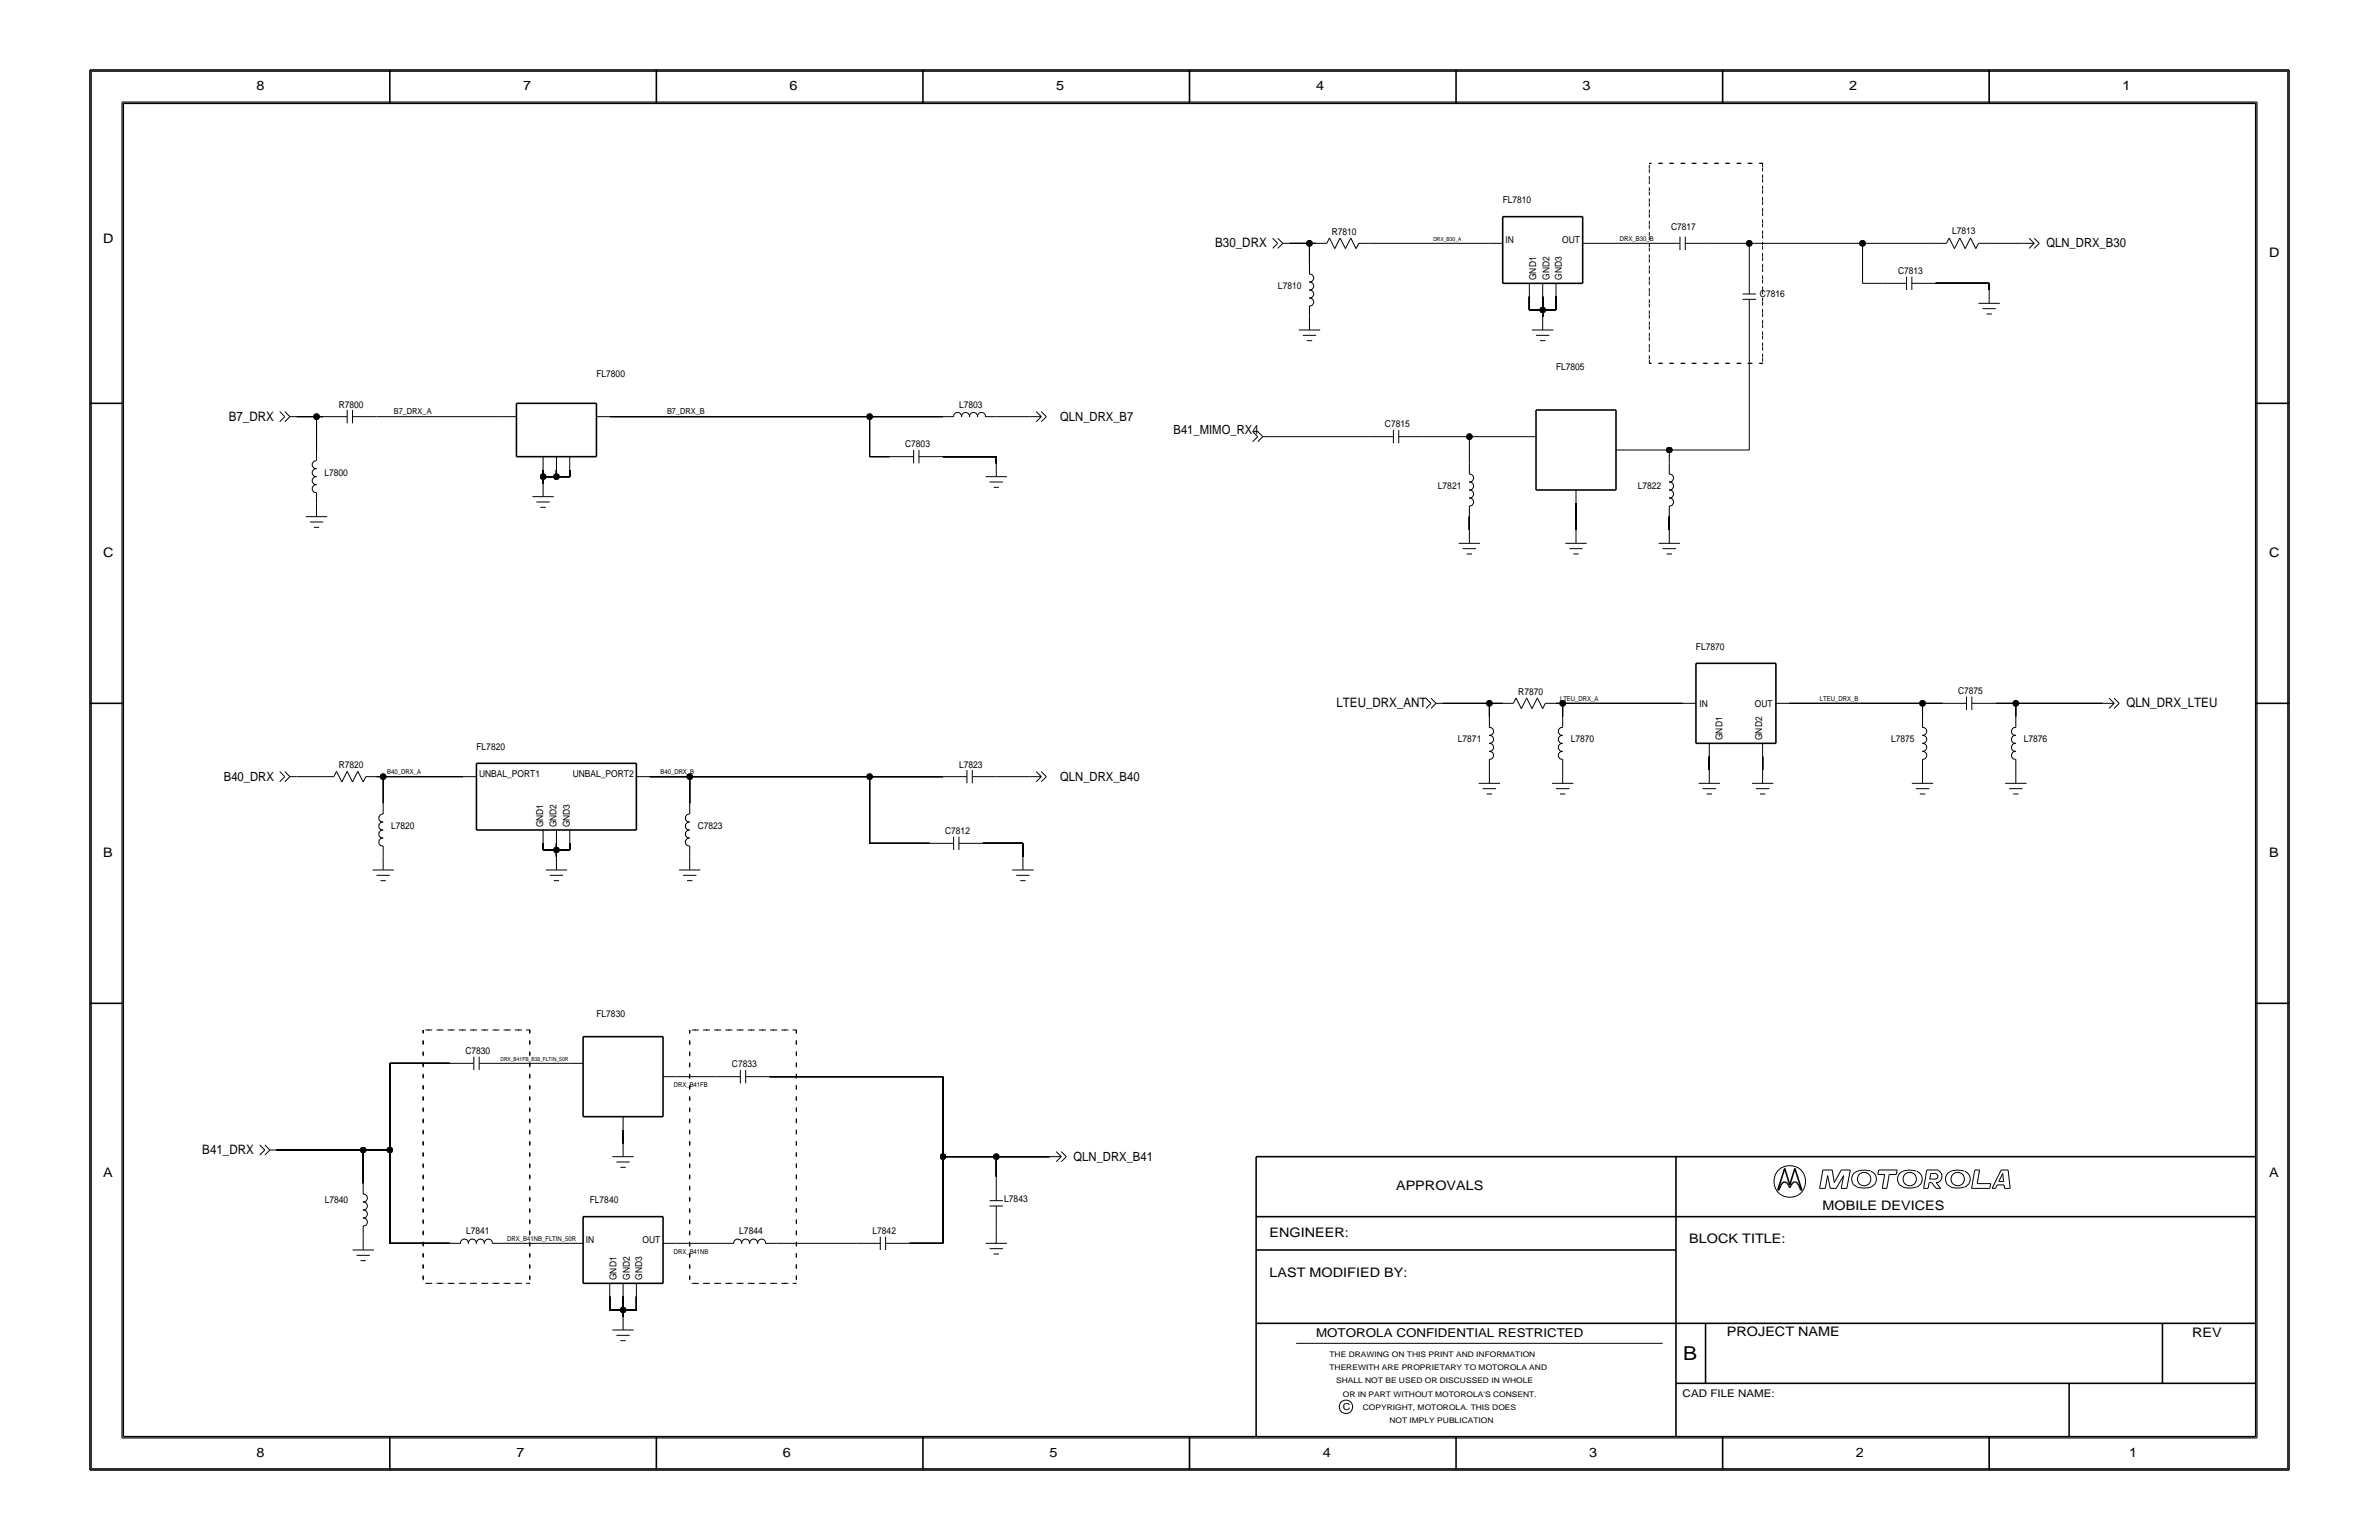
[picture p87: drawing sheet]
<svg xmlns="http://www.w3.org/2000/svg" width="432mm" height="279mm" viewBox="0 0 432 279" stroke-linecap="round" stroke-linejoin="round" font-family="sans-serif">
<defs><g id="words">
<text font-size="3.5" x="305.5" y="246.7">B</text>
<g font-size="2.4">
<text x="46.6" y="16.3">8</text>
<text x="94.9" y="16.3">7</text>
<text x="143.3" y="16.3">6</text>
<text x="191.7" y="16.3">5</text>
<text x="238.9" y="16.3">4</text>
<text x="287.3" y="16.3">3</text>
<text x="335.6" y="16.3">2</text>
<text x="385.2" y="16.3">1</text>
<text x="18.7" y="44.1">D</text>
<text x="220.6" y="44.9">B30_DRX</text>
<text x="411.8" y="46.6">D</text>
<text x="41.5" y="76.3">B7_DRX</text>
<text x="18.7" y="101">C</text>
<text x="411.8" y="101">C</text>
<text x="242.6" y="128.3">LTEU_DRX_ANT</text>
<text x="386" y="128.3">QLN_DRX_LTEU</text>
<text x="18.7" y="155.4">B</text>
<text x="411.8" y="155.4">B</text>
<text x="36.7" y="209.4">B41_DRX</text>
<text x="18.7" y="213.5">A</text>
<text x="253.4" y="215.9">APPROVALS</text>
<text x="411.8" y="213.5">A</text>
<text x="330.8" y="219.5">MOBILE DEVICES</text>
<text x="230.4" y="224.4">ENGINEER:</text>
<text x="306.6" y="225.6">BLOCK TITLE:</text>
<text x="230.4" y="231.6">LAST MODIFIED BY:</text>
<text x="313.4" y="242.4">PROJECT NAME</text>
<text x="397.9" y="242.5">REV</text>
<text x="46.6" y="264.3">8</text>
<text x="93.7" y="264.3">7</text>
<text x="142.1" y="264.3">6</text>
<text x="190.5" y="264.3">5</text>
<text x="240.1" y="264.3">4</text>
<text x="288.5" y="264.3">3</text>
<text x="336.9" y="264.3">2</text>
<text x="386.4" y="264.3">1</text>
</g>
<g font-size="2.3">
<text x="371.4" y="44.9">QLN_DRX_B30</text>
<text x="192.4" y="76.3">QLN_DRX_B7</text>
<text x="213" y="78.7">B41_MIMO_RX4</text>
<text x="40.6" y="141.6">B40_DRX</text>
<text x="192.4" y="141.6">QLN_DRX_B40</text>
<text x="194.9" y="210.6">QLN_DRX_B41</text>
</g>
<text font-size="2.2" x="238.9" y="242.5">MOTOROLA CONFIDENTIAL RESTRICTED</text>
<text font-size="1.9" x="305.4" y="253.4">CAD FILE NAME:</text>
<g font-size="1.7">
<text x="272.7" y="36.9">FL7810</text>
<text x="303.3" y="41.7">C7817</text>
<text x="241.7" y="42.6">R7810</text>
<text x="273.2" y="44.1">IN</text>
<text x="283.5" y="44.1">OUT</text>
<text x="354.3" y="42.5">L7813</text>
<text x="232" y="52.4">L7810</text>
<text x="278.8" y="50.8" transform="rotate(-90 278.8 50.8)">GND1</text>
<text x="281.2" y="50.8" transform="rotate(-90 281.2 50.8)">GND2</text>
<text x="283.5" y="50.7" transform="rotate(-90 283.5 50.7)">GND3</text>
<text x="319.4" y="53.8">C7816</text>
<text x="344.5" y="49.7">C7813</text>
<text x="108.3" y="68.3">FL7800</text>
<text x="282.4" y="67.1">FL7805</text>
<text x="61.5" y="74">R7800</text>
<text x="174.1" y="74">L7803</text>
<text x="251.4" y="77.5">C7815</text>
<text x="164.3" y="81.2">C7803</text>
<text x="58.9" y="86.3">L7800</text>
<text x="261" y="88.7">L7821</text>
<text x="297.3" y="88.7">L7822</text>
<text x="307.8" y="117.9">FL7870</text>
<text x="355.4" y="125.9">C7875</text>
<text x="275.6" y="126.1">R7870</text>
<text x="308.5" y="128.2">IN</text>
<text x="318.5" y="128.2">OUT</text>
<text x="86.5" y="136.1">FL7820</text>
<text x="264.6" y="134.7">L7871</text>
<text x="285.1" y="134.7">L7870</text>
<text x="312.6" y="134.3" transform="rotate(-90 312.6 134.3)">GND1</text>
<text x="319.9" y="134.3" transform="rotate(-90 319.9 134.3)">GND2</text>
<text x="343.2" y="134.7">L7875</text>
<text x="367.3" y="134.7">L7876</text>
<text x="61.5" y="139.4">R7820</text>
<text x="87" y="140.9">UNBAL_PORT1</text>
<text x="104" y="140.9">UNBAL_PORT2</text>
<text x="174.1" y="139.3">L7823</text>
<text x="71" y="150.4">L7820</text>
<text x="98.6" y="150.1" transform="rotate(-90 98.6 150.1)">GND1</text>
<text x="101" y="150.1" transform="rotate(-90 101 150.1)">GND2</text>
<text x="103.4" y="150.1" transform="rotate(-90 103.4 150.1)">GND3</text>
<text x="126.6" y="150.4">C7823</text>
<text x="171.6" y="151.3">C7812</text>
<text x="108.3" y="184.5">FL7830</text>
<text x="84.5" y="191.2">C7830</text>
<text x="132.8" y="193.6">C7833</text>
<text x="59" y="218.3">L7840</text>
<text x="107" y="218.3">FL7840</text>
<text x="182.3" y="218.1">L7843</text>
<text x="84.6" y="223.9">L7841</text>
<text x="106.3" y="225.6">IN</text>
<text x="116.6" y="225.6">OUT</text>
<text x="134.2" y="223.9">L7844</text>
<text x="158.4" y="223.9">L7842</text>
<text x="111.9" y="232.3" transform="rotate(-90 111.9 232.3)">GND1</text>
<text x="114.3" y="232.2" transform="rotate(-90 114.3 232.2)">GND2</text>
<text x="116.6" y="232.2" transform="rotate(-90 116.6 232.2)">GND3</text>
<text x="243.7" y="255.8">C</text>
</g>
<g font-size="1.5">
<text x="71.5" y="75.1">B7_DRX_A</text>
<text x="121.1" y="75.1">B7_DRX_B</text>
</g>
<g font-size="1.4">
<text x="241.3" y="246.1">THE DRAWING ON THIS PRINT AND INFORMATION</text>
<text x="241.3" y="248.6">THEREWITH ARE PROPRIETARY TO MOTOROLA AND</text>
<text x="242.5" y="251">SHALL NOT BE USED OR DISCUSSED IN WHOLE</text>
<text x="243.7" y="253.4">OR IN PART WITHOUT MOTOROLA'S CONSENT.</text>
<text x="247.3" y="255.8">COPYRIGHT, MOTOROLA. THIS DOES</text>
<text x="252.2" y="258.2">NOT IMPLY PUBLICATION</text>
</g>
<g font-size="1.2">
<text x="294" y="43.7">DRX_B30_B</text>
<text x="283.1" y="127.1">LTEU_DRX_A</text>
<text x="330.3" y="127.1">LTEU_DRX_B</text>
<text x="70.3" y="140.4">B40_DRX_A</text>
<text x="119.9" y="140.4">B40_DRX_B</text>
<text x="122.3" y="197.3">DRX_B41FB</text>
<text x="92" y="225.1">DRX_B41NB_FLTIN_50R</text>
<text x="122.3" y="227.5">DRX_B41NB</text>
</g>
<g font-size="1">
<text x="260.2" y="43.7">DRX_B30_A</text>
<text x="90.8" y="192.4">DRX_B41FB_B38_FLTIN_50R</text>
</g>
</g></defs>
<!-- layer: Nets -->
<g fill="none" stroke="#000" stroke-width=".18">
<path d="M234 44.1h3.7zM237.7 44.1h1.2zM237.7 44.1v3.7zM248.6 44.1h21.7zM277.6 53.8v2.4zM277.6 56.2h2.4zM280 56.2v1.3zM280 56.2h2.4zM280 53.8v2.4zM282.4 53.8v2.4zM289.7 44.1h10.9zM310.2 44.1h7.3z"/>
<path d="M317.5 44.1h20.6zM317.5 44.1v4.9zM317.5 58.7v22.9zM338.1 51.4h3.6zM338.1 44.1v7.3zM338.1 44.1h13.3zM351.4 51.4h9.6zM361 51.4v1.2zM361 44.1h6.1zM53.8 75.6h3.7zM57.5 75.6h1.2zM57.5 75.6v6z"/>
<path d="M68.3 75.6h23zM110.7 75.6h47.1zM157.8 75.6v7.3zM157.8 75.6h13.3zM180.8 75.6h6.1zM230.4 79.2h18.2zM258.2 79.2h8.5zM266.7 79.2v4.9zM266.7 79.2h9.7zM98.6 86.5v1.2zM98.6 85.3v1.2zM98.6 86.5h2.4z"/>
<path d="M101 86.5h2.4zM101 85.3v1.2zM103.4 85.3v1.2zM157.8 82.9h3.7zM171.1 82.9h9.7zM180.8 82.9v1.2zM266.7 93.7v2.5zM286.1 91.3v4.9zM295.7 81.6h7.3zM303 81.6h14.5zM303 93.7v2.5zM303 81.6v2.5z"/>
<path d="M261.9 127.6h8.4zM270.3 127.6v2.4zM270.3 127.6h2.4zM282.4 127.6h1.2zM283.6 127.6v2.4zM283.6 127.6h21.8zM310.2 137.3v2.4zM319.9 137.3v2.4zM324.8 127.6h24.1zM348.9 127.6h3.7zM348.9 127.6v2.4zM362.3 127.6h3.6z"/>
<path d="M365.9 127.6v2.4zM365.9 127.6h15.7zM53.8 140.9h4.9zM68.3 140.9h1.2zM69.5 140.9h14.6zM69.5 140.9v4.8zM98.6 153v1.2zM98.6 154.2h2.4zM101 154.2v1.2zM101 154.2h2.4zM101 153v1.2zM103.4 153v1.2z"/>
<path d="M117.9 140.9h7.3zM125.2 140.9v4.8zM125.2 140.9h32.6zM157.8 153h10.9zM157.8 140.9h13.3zM157.8 140.9v12.1zM178.4 153h7.3zM180.8 140.9h6.1zM185.7 153v2.4zM70.8 192.9v15.7zM70.8 192.9h10.8zM91.3 192.9h12.1z"/>
<path d="M122.8 195.3h7.2zM139.7 195.3h31.4zM171.1 195.3v14.6zM50.2 208.6h15.7zM65.9 208.6v6.1zM65.9 208.6h4.9zM70.8 208.6v17zM113.1 205v2.4zM171.1 209.9h9.7zM171.1 209.9v15.7zM180.8 209.9h9.7zM180.8 209.9v3.6z"/>
<path d="M70.8 225.6h10.8zM91.3 225.6h12.1zM110.7 235.3v2.4zM110.7 237.7h2.4zM113.1 235.3v2.4zM113.1 237.7v1.2zM113.1 237.7h2.4zM115.5 235.3v2.4zM122.8 225.6h8.4zM140.9 225.6h14.5zM165.1 225.6h6z"/>
</g>
<path d="M299.4 29.6h20.5zM299.4 29.6v36.3zM319.9 29.6v36.3zM299.4 65.9h20.5zM76.8 186.9v45.9zM76.8 186.9h19.4zM96.2 186.9v45.9zM125.2 186.9v45.9zM125.2 186.9h19.3zM144.5 186.9v45.9zM76.8 232.8h19.4zM125.2 232.8h19.3z" fill="none" stroke="#000" stroke-width=".18" stroke-dasharray=".7 1.4" stroke-linecap="butt"/>
<g fill="#000" stroke="#000" stroke-width=".18">
<circle cx="237.7" cy="44.1" r=".53"/>
<circle cx="280" cy="56.2" r=".53"/>
<circle cx="317.5" cy="44.1" r=".53"/>
<circle cx="338.1" cy="44.1" r=".53"/>
<circle cx="57.5" cy="75.6" r=".53"/>
<circle cx="157.8" cy="75.6" r=".53"/>
<circle cx="266.7" cy="79.2" r=".53"/>
<circle cx="98.6" cy="86.5" r=".53"/>
<circle cx="101" cy="86.5" r=".53"/>
<circle cx="303" cy="81.6" r=".53"/>
<circle cx="270.3" cy="127.6" r=".53"/>
<circle cx="283.6" cy="127.6" r=".53"/>
<circle cx="348.9" cy="127.6" r=".53"/>
<circle cx="365.9" cy="127.6" r=".53"/>
<circle cx="69.5" cy="140.9" r=".53"/>
<circle cx="101" cy="154.2" r=".53"/>
<circle cx="125.2" cy="140.9" r=".53"/>
<circle cx="157.8" cy="140.9" r=".53"/>
<circle cx="65.9" cy="208.6" r=".53"/>
<circle cx="70.8" cy="208.6" r=".53"/>
<circle cx="171.1" cy="209.9" r=".53"/>
<circle cx="180.8" cy="209.9" r=".53"/>
<circle cx="113.1" cy="237.7" r=".53"/>
</g>
<!-- layer: Components -->
<g fill="none" stroke="#000" stroke-width=".18">
<path d="M231 43.2l.9 .9zM231.9 45.1l.9-1zM231.9 44.1l-.9 1zM231.9 43.2l.9 .9zM232.8 44.1h1.2zM235.7 59.9h3.9zM237.6 49.8a.71 .71 0 0 1 .8 .7 .71 .71 0 0 1-.8 .7M237.6 52.7a.71 .71 0 0 1 .8 .7 .71 .71 0 0 1-.8 .7M237.6 54.1a.71 .71 0 0 1 .8 .7 .71 .71 0 0 1-.8 .7M237.6 51.2a.71 .71 0 0 1 .8 .7 .71 .71 0 0 1-.8 .7M237.7 55.5v2zM237.7 47.8v1.9z"/>
<path d="M237.7 57.5v2.4zM238.9 44.1h1.9zM241.3 43.2l1 1.9zM241.3 43.2l-.5 .9zM243.2 43.2l-.9 1.9zM243.2 43.2l1 1.9zM245.2 43.2l.9 1.9zM245.2 43.2l-1 1.9zM246.6 44.1l-.5 1zM246.6 44.1h2zM270.3 44.1h2.4zM277.6 51.4v2.4z"/>
<path d="M278.1 59.9h3.8zM280 57.5v2.4zM280 51.4v2.4zM282.4 51.4v2.4zM287.3 44.1h2.4zM300.6 44.1h4.3zM304.9 42.9v2.5zM305.9 44.1h4.3zM305.9 42.9v2.5zM316.3 54.3h2.4zM316.3 53.3h2.4zM317.5 54.3v4.4z"/>
<path d="M317.5 49v4.3zM341.7 51.4h4.3zM346 50.2v2.4zM347 51.4h4.4zM347 50.2v2.4zM351.4 44.1h1.9zM353.8 43.2l1 1.9zM353.8 43.2l-.5 .9zM355.7 43.2l-.9 1.9zM355.7 43.2l1 1.9zM357.7 43.2l.9 1.9zM357.7 43.2l-1 1.9z"/>
<path d="M359.1 44.1l-.5 1zM359.1 55h3.9zM359.1 44.1h1.9zM359.8 56h2.5zM360.6 57h.9zM361 52.6v2.4zM367.1 44.1h2.1zM368.3 43.2l.9 .9zM368.3 45.1l.9-1zM369.2 43.2l.9 .9zM369.2 45.1l.9-1zM50.8 74.7l.9 .9z"/>
<path d="M51.7 75.6l-.9 .9zM51.7 74.7l.9 .9zM52.6 75.6l-.9 .9zM52.6 75.6h1.2zM58.7 75.6h4.3zM63 74.4v2.4zM64 75.6h4.3zM64 74.4v2.4zM91.3 75.6h2.4zM108.3 75.6h2.4zM171.1 75.6h2zM173.1 75.6a.71 .71 0 0 1 .7-.8 .71 .71 0 0 1 .7 .8"/>
<path d="M174.5 75.6a.71 .71 0 0 1 .7-.8 .71 .71 0 0 1 .7 .8M176 75.6a.71 .71 0 0 1 .7-.8 .71 .71 0 0 1 .7 .8M177.4 75.6a.71 .71 0 0 1 .7-.8 .71 .71 0 0 1 .7 .8M178.9 75.6h1.9zM186.9 75.6h2.1zM188.1 74.7l.9 .9zM188.1 76.5l.9-.9zM189 74.7l.9 .9zM189 76.5l.9-.9zM227.4 78.3l.9 .9zM228.3 79.2l-.9 .9zM228.3 78.3l.9 .9z"/>
<path d="M229.2 79.2l-.9 .9zM229.2 79.2h1.2zM236.5 60.8h2.4zM237.2 61.8h1zM248.6 79.2h4.3zM252.9 78v2.4zM253.9 79.2h4.3zM253.9 78v2.4zM276.4 79.2h2.4zM278.8 60.8h2.4zM279.5 61.8h1zM55.5 93.7h3.9z"/>
<path d="M56.2 94.7h2.5zM57 95.7h.9zM57.5 89.4v1.9zM57.5 81.6v2zM57.5 91.3v2.4zM57.5 83.6a.71 .71 0 0 0-.8 .7 .71 .71 0 0 0 .8 .7M57.5 86.5a.71 .71 0 0 0-.8 .7 .71 .71 0 0 0 .8 .7M57.5 88a.71 .71 0 0 0-.8 .7 .71 .71 0 0 0 .8 .7M57.5 85.1a.71 .71 0 0 0-.8 .7 .71 .71 0 0 0 .8 .7M96.6 90.1h3.9zM97.4 91.1h2.4zM98.1 92h1z"/>
<path d="M98.6 82.9v2.4zM98.6 87.7v2.4zM101 82.9v2.4zM103.4 82.9v2.4zM161.5 82.9h4.3zM165.8 81.6v2.5zM166.8 82.9h4.3zM166.8 81.6v2.5zM178.9 86.5h3.9zM179.6 87.4h2.4zM180.3 88.4h1zM180.8 84.1v2.4z"/>
<path d="M264.8 98.6h3.8zM265.5 99.5h2.4zM266.7 86a.71 .71 0 0 1 .8 .7 .71 .71 0 0 1-.8 .7M266.7 88.9a.71 .71 0 0 1 .8 .7 .71 .71 0 0 1-.8 .8M266.7 90.4a.71 .71 0 0 1 .8 .7 .71 .71 0 0 1-.8 .7M266.7 87.5a.71 .71 0 0 1 .8 .7 .71 .71 0 0 1-.8 .7M266.7 91.8v1.9zM266.7 84.1v1.9zM266.7 96.2v2.4zM284.1 98.6h3.9zM284.8 99.5h2.5zM286.1 88.9v2.4z"/>
<path d="M286.1 96.2v2.4zM293.3 81.6h2.4zM301.1 98.6h3.8zM301.8 99.5h2.4zM302.9 86a.71 .71 0 0 1 .9 .7 .71 .71 0 0 1-.9 .7M302.9 88.9a.71 .71 0 0 1 .9 .7 .71 .71 0 0 1-.9 .8M302.9 90.4a.71 .71 0 0 1 .9 .7 .71 .71 0 0 1-.9 .7M302.9 87.5a.71 .71 0 0 1 .9 .7 .71 .71 0 0 1-.9 .7M303 91.8v1.9zM303 84.1v1.9zM303 96.2v2.4zM266.2 100.5h1z"/>
<path d="M285.6 100.5h.9zM302.5 100.5h1zM50.8 140l.9 .9zM51.7 140l.9 .9zM61.1 139.9l.9 2zM61.1 139.9l-.5 1zM63 139.9l-1 2zM63 139.9l1 2zM65 139.9l.9 2zM65 139.9l-1 2zM175.5 139.7v2.4zM176.5 139.7v2.4z"/>
<path d="M188.1 140l.9 .9zM189 140l.9 .9zM258.8 126.7l.9 .9zM259.7 127.6l-.9 .9zM259.7 126.7l1 .9zM260.7 127.6l-1 .9zM260.7 127.6h1.2zM270.3 132a.71 .71 0 0 1 .8 .7 .71 .71 0 0 1-.8 .7M270.3 134.9a.71 .71 0 0 1 .8 .7 .71 .71 0 0 1-.8 .7M270.3 136.4a.71 .71 0 0 1 .8 .7 .71 .71 0 0 1-.8 .7M270.3 133.5a.71 .71 0 0 1 .8 .7 .71 .71 0 0 1-.8 .7M270.3 139.7v2.4z"/>
<path d="M270.3 137.8v1.9zM270.3 130v2zM272.7 127.6h2zM275.2 126.6l.9 2zM275.2 126.6l-.5 1zM277.1 126.6l-1 2zM277.1 126.6l1 2zM279 126.6l1 2zM279 126.6l-.9 2zM280.5 127.6l-.5 1zM280.5 127.6h1.9zM283.6 139.7v2.4z"/>
<path d="M283.6 137.8v1.9zM283.6 130v2zM283.6 132a.71 .71 0 0 0-.7 .7 .71 .71 0 0 0 .7 .7M283.6 134.9a.71 .71 0 0 0-.7 .7 .71 .71 0 0 0 .7 .7M283.6 136.4a.71 .71 0 0 0-.7 .7 .71 .71 0 0 0 .7 .7M283.6 133.5a.71 .71 0 0 0-.7 .7 .71 .71 0 0 0 .7 .7M305.4 127.6h2.4zM310.2 139.7v2.4zM310.2 134.9v2.4zM319.9 139.7v2.4zM319.9 134.9v2.4zM322.3 127.6h2.5z"/>
<path d="M348.9 132a.71 .71 0 0 1 .8 .7 .71 .71 0 0 1-.8 .7M348.9 134.9a.71 .71 0 0 1 .8 .7 .71 .71 0 0 1-.8 .7M348.9 136.4a.71 .71 0 0 1 .8 .7 .71 .71 0 0 1-.8 .7M348.9 133.5a.71 .71 0 0 1 .8 .7 .71 .71 0 0 1-.8 .7M348.9 137.8v1.9zM348.9 130v2zM348.9 139.7v2.4zM352.6 127.6h4.3zM356.9 126.4v2.4zM357.9 127.6h4.4zM357.9 126.4v2.4zM365.9 139.7v2.4z"/>
<path d="M365.9 137.8v1.9zM365.9 130v2zM365.9 132a.71 .71 0 0 0-.8 .7 .71 .71 0 0 0 .8 .7M365.9 134.9a.71 .71 0 0 0-.8 .7 .71 .71 0 0 0 .8 .7M365.9 136.4a.71 .71 0 0 0-.8 .7 .71 .71 0 0 0 .8 .7M365.9 133.5a.71 .71 0 0 0-.8 .7 .71 .71 0 0 0 .8 .7M381.6 127.6h2.1zM382.8 126.7l.9 .9zM382.8 128.5l.9-.9zM383.7 126.7l1 .9zM383.7 128.5l1-.9zM51.7 140.9l-.9 .9z"/>
<path d="M52.6 140.9l-.9 .9zM52.6 140.9h1.2zM58.7 140.9h1.9zM66.4 140.9l-.5 1zM66.4 140.9h1.9zM67.6 157.8h3.9zM68.3 158.8h2.5zM69.1 159.8h.9zM69.5 153.5v1.9zM69.5 145.7v2zM69.5 155.4v2.4zM69.5 147.7a.71 .71 0 0 0-.7 .7 .71 .71 0 0 0 .7 .7"/>
<path d="M69.5 150.6a.71 .71 0 0 0-.7 .7 .71 .71 0 0 0 .7 .7M69.5 152.1a.71 .71 0 0 0-.7 .7 .71 .71 0 0 0 .7 .7M69.5 149.2a.71 .71 0 0 0-.7 .7 .71 .71 0 0 0 .7 .7M84.1 140.9h2.4zM98.6 150.6v2.4zM99.1 157.8h3.8zM99.8 158.8h2.4zM100.5 159.8h1zM101 155.4v2.4zM101 150.6v2.4zM103.4 150.6v2.4zM115.5 140.9h2.4z"/>
<path d="M123.3 157.8h3.8zM124 158.8h2.4zM124.7 159.8h1zM125.2 153.5v1.9zM125.2 145.7v2zM125.2 155.4v2.4zM125.2 147.7a.71 .71 0 0 0-.8 .7 .71 .71 0 0 0 .8 .7M125.2 150.6a.71 .71 0 0 0-.8 .7 .71 .71 0 0 0 .8 .7M125.2 152.1a.71 .71 0 0 0-.8 .7 .71 .71 0 0 0 .8 .7M125.2 149.2a.71 .71 0 0 0-.8 .7 .71 .71 0 0 0 .8 .7M168.7 153h4.4zM171.1 140.9h4.4z"/>
<path d="M173.1 151.8v2.4zM174.1 153h4.3zM174.1 151.8v2.4zM176.5 140.9h4.3zM183.7 157.8h3.9zM184.5 158.8h2.4zM185.2 159.8h.9zM185.7 155.4v2.4zM186.9 140.9h2.1zM188.1 141.8l.9-.9zM189 141.8l.9-.9zM268.4 142.1h3.9z"/>
<path d="M269.1 143.1h2.4zM269.8 144.1h1zM281.7 142.1h3.9zM282.4 143.1h2.4zM283.1 144.1h1zM308.3 142.1h3.9zM309 143.1h2.5zM309.8 144.1h.9zM318 142.1h3.9zM318.7 143.1h2.4zM319.4 144.1h1zM347 142.1h3.9z"/>
<path d="M347.7 143.1h2.5zM348.5 144.1h.9zM363.9 142.1h3.9zM364.7 143.1h2.4zM365.4 144.1h1zM81.6 192.9h4.4zM86 191.7v2.4zM87 192.9h4.3zM87 191.7v2.4zM103.4 192.9h2.4zM120.3 195.3h2.5zM130 195.3h4.4z"/>
<path d="M134.4 194.1v2.4zM135.3 195.3h4.4zM135.3 194.1v2.4zM47.1 207.7l1 .9zM48.1 208.6l-1 1zM48.1 207.7l.9 .9zM49 208.6l-.9 1zM49 208.6h1.2zM65.9 218.1a.71 .71 0 0 1 .8 .7 .71 .71 0 0 1-.8 .7M65.9 219.6a.71 .71 0 0 1 .8 .7 .71 .71 0 0 1-.8 .7M65.9 216.7a.71 .71 0 0 1 .8 .7 .71 .71 0 0 1-.8 .7M65.9 214.7v1.9z"/>
<path d="M111.2 209.9h3.8zM111.9 210.8h2.4zM112.6 211.8h1zM113.1 202.6v2.4zM113.1 207.4v2.5zM179.6 218.8h2.4zM179.6 217.8h2.4zM180.8 218.8v4.4zM180.8 213.5v4.3zM190.5 209.9h2.1zM191.7 208.9l.9 1zM191.7 210.8l.9-.9z"/>
<path d="M192.6 208.9l.9 1zM192.6 210.8l.9-.9zM64 226.8h3.9zM64.7 227.8h2.4zM65.4 228.7h1zM65.9 221a.71 .71 0 0 1 .8 .7 .71 .71 0 0 1-.8 .7M65.9 224.4v2.4zM65.9 222.4v2zM81.6 225.6h2zM83.6 225.6a.71 .71 0 0 1 .7-.8 .71 .71 0 0 1 .7 .8M85 225.6a.71 .71 0 0 1 .7-.8 .71 .71 0 0 1 .7 .8M86.5 225.6a.71 .71 0 0 1 .7-.8 .71 .71 0 0 1 .7 .8"/>
<path d="M87.9 225.6a.71 .71 0 0 1 .7-.8 .71 .71 0 0 1 .7 .8M89.4 225.6h1.9zM103.4 225.6h2.4zM110.7 232.8v2.5zM113.1 232.8v2.5zM113.1 238.9v2.4zM115.5 232.8v2.5zM120.3 225.6h2.5zM131.2 225.6h2zM133.2 225.6a.71 .71 0 0 1 .7-.8 .71 .71 0 0 1 .7 .8M134.6 225.6a.71 .71 0 0 1 .7-.8 .71 .71 0 0 1 .7 .8M136.1 225.6a.71 .71 0 0 1 .7-.8 .71 .71 0 0 1 .7 .8"/>
<path d="M137.5 225.6a.71 .71 0 0 1 .7-.8 .71 .71 0 0 1 .7 .8M139 225.6h1.9zM155.4 225.6h4.4zM159.8 224.4v2.4zM160.7 225.6h4.4zM160.7 224.4v2.4zM178.9 225.6h3.9zM179.6 226.5h2.4zM180.3 227.5h1zM180.8 223.2v2.4zM111.2 241.3h3.8zM111.9 242.3h2.4z"/>
<path d="M112.6 243.2h1z"/>
</g>
<g fill="none" stroke="#000" stroke-width=".29">
<path d="M272.7 39.3h14.6zM272.7 39.3v12.1zM287.3 39.3v12.1zM272.7 51.4h14.6zM93.7 73.2h14.6zM93.7 73.2v9.7zM108.3 73.2v9.7zM278.8 74.4h14.5zM278.8 74.4v14.5zM293.3 74.4v14.5zM93.7 82.9h14.6zM278.8 88.9h14.5z"/>
<path d="M86.5 138.5h29zM86.5 138.5v12.1zM115.5 138.5v12.1zM307.8 120.3h14.5zM307.8 120.3v14.6zM307.8 134.9h14.5zM322.3 120.3v14.6zM86.5 150.6h29zM105.8 188.1h14.5zM105.8 188.1v14.5zM120.3 188.1v14.5zM105.8 202.6h14.5z"/>
<path d="M105.8 220.7h14.5zM105.8 220.7v12.1zM105.8 232.8h14.5zM120.3 220.7v12.1z"/>
</g>
<!-- layer: Page Border and Title Block -->
<g fill="none" stroke="#000" stroke-width=".29">
<path d="M16.3 12.7h399.2zM16.3 12.7v254zM22.4 18.7h387zM22.4 18.7v242zM70.8 12.7v6zM119.1 12.7v6zM167.5 12.7v6zM215.9 12.7v6zM264.3 12.7v6zM312.7 12.7v6zM361 12.7v6zM409.4 18.7v242z"/>
<path d="M415.5 12.7v254zM16.3 73.2h6.1zM409.4 73.2h6.1zM16.3 127.6h6.1zM409.4 127.6h6.1zM16.3 182h6.1zM409.4 182h6.1zM228 209.9v50.8zM228 209.9h181.4zM304.2 209.9v50.8zM322.7 215.9h.2zM323 215.6l-.1 .3z"/>
<path d="M323.2 215.1l-.2 .5zM323.4 214.7l.2-.2zM323.4 214.7l-.2 .4zM323.6 214.5l.2-.1zM323.8 214.4h.2zM323.9 212l1 3zM323.9 212l-1.2 3.9zM324 214.4l.2 .1zM324.2 214.5l.3 .2zM324.5 214.7l.2 .4zM324.7 215.1l.2 .4zM325 215.1l-.1 .4z"/>
<path d="M325.3 214.7l-.3 .4zM325.5 214.5l.2-.1zM325.5 214.5l-.2 .2zM325.7 214.4h.2zM325.8 212l1.2 3.9zM325.8 212l-.9 3zM325.9 214.4l.2 .1zM326.1 214.5l.2 .2zM326.3 214.7l.2 .4zM326.5 215.1l.2 .5zM326.7 215.6l.1 .3zM326.8 215.9h.2z"/>
<path d="M228 220.7h181.4zM228 226.8h76.2zM228 240.1h181.4zM304.2 251h105.2zM309.6 240.1v10.9zM375.6 251v9.7zM392.5 240.1v10.9zM16.3 266.7h399.2zM22.4 260.7h387zM70.8 260.7v6zM119.1 260.7v6zM167.5 260.7v6z"/>
<path d="M215.9 260.7v6zM264.3 260.7v6zM312.7 260.7v6zM361 260.7v6z"/>
</g>
<g fill="none" stroke="#000" stroke-width=".18">
<path d="M16.6 12.9v253.6zM16.6 12.9h398.6zM22.1 18.5v242.4zM22.1 18.5h387.6zM409.7 18.5v242.4zM415.2 12.9v253.6zM330.3 215.6h1zM330.9 212.3h1.6zM330.9 212.3l-.6 3.3zM331.7 213.3l-.4 2.3zM331.7 213.3l.5 2.3zM332.2 215.6h1.1z"/>
<path d="M332.5 212.3l.4 2.2zM334.2 212.3h1.6zM334.2 212.3l-1.3 2.2zM334.2 215.6h1zM334.6 213.3l-.4 2.3zM334.6 213.3l-1.3 2.3zM335.8 212.3l-.6 3.3zM337 212.5a1.52 1.52 0 0 0-.9 1.5 1.52 1.52 0 0 0 1 1.4M339.5 212.5l-.1-.1a3.8 3.8 0 0 0-2.3 .1M339.6 212.5a1.56 1.56 0 0 1 .9 1.8 1.56 1.56 0 0 1-1.6 1.2l-1.8-.1M340.8 213.1h1.3zM341 212.3h3.4z"/>
<path d="M341 212.3l-.2 .8zM341.6 215.6h.9zM342.1 213.1l-.5 2.5zM342.9 213.1l-.4 2.5zM342.9 213.1h1.3zM344.4 212.3l-.2 .8zM347.8 212.5a2.85 2.85 0 0 0-3.2 .7 1.55 1.55 0 0 0 .8 2.2M347.8 215.4l-1.3 .1-1.1-.1M347.9 212.5a1.51 1.51 0 0 1 1 1.4 1.51 1.51 0 0 1-1 1.5M349.1 215.6h.9zM349.7 212.3h2.1zM349.7 212.3l-.6 3.3z"/>
<path d="M350.2 214.5h.4zM350.2 214.5l-.2 1.1zM350.3 213.9h1.1zM350.4 212.9h1zM350.4 212.9l-.1 1zM350.6 214.5l.8 1.1zM351.4 213a.47 .47 0 0 1 .3 .5 .47 .47 0 0 1-.3 .4M351.4 214.5l.8 1.1zM351.4 214.5h.4zM351.4 215.6h.8zM351.8 212.4a1.18 1.18 0 0 1 .7 1.1 1.18 1.18 0 0 1-.7 1M356.5 212.5a2.85 2.85 0 0 0-3.2 .7 1.55 1.55 0 0 0 .8 2.2"/>
<path d="M356.5 215.4l-1.3 .1-1.1-.1M356.6 212.5a1.51 1.51 0 0 1 1 1.4 1.51 1.51 0 0 1-1 1.5M357.8 215.6h3.3zM358.4 212.3h.9zM358.4 212.3l-.6 3.3zM358.9 214.7h2.4zM359.3 212.3l-.4 2.4zM361.3 214.7l-.2 .9zM361.6 215.6h.6zM362.5 215h1.3zM362.5 215l-.3 .6zM362.8 214.4h.9z"/>
<path d="M363.2 212.3l-1.6 3.3zM363.2 212.3h1.3zM363.5 212.9l-.7 1.5zM363.5 212.9l.2 1.5zM363.8 215v.6zM363.8 215.6h1.1zM364.5 212.3l.4 3.3zM235.3 243.7h66.5zM16.6 266.5h398.6zM22.1 260.9h387.6z"/>
<circle cx="324.8" cy="214.4" r="2.88"/>
<circle cx="338.3" cy="213.9" r="1.22"/>
<circle cx="346.6" cy="213.9" r="1.22"/>
<circle cx="355.3" cy="213.9" r="1.22"/>
<circle cx="244.3" cy="255.2" r="1.22"/>
</g>
<use href="#words"/>
</svg>
